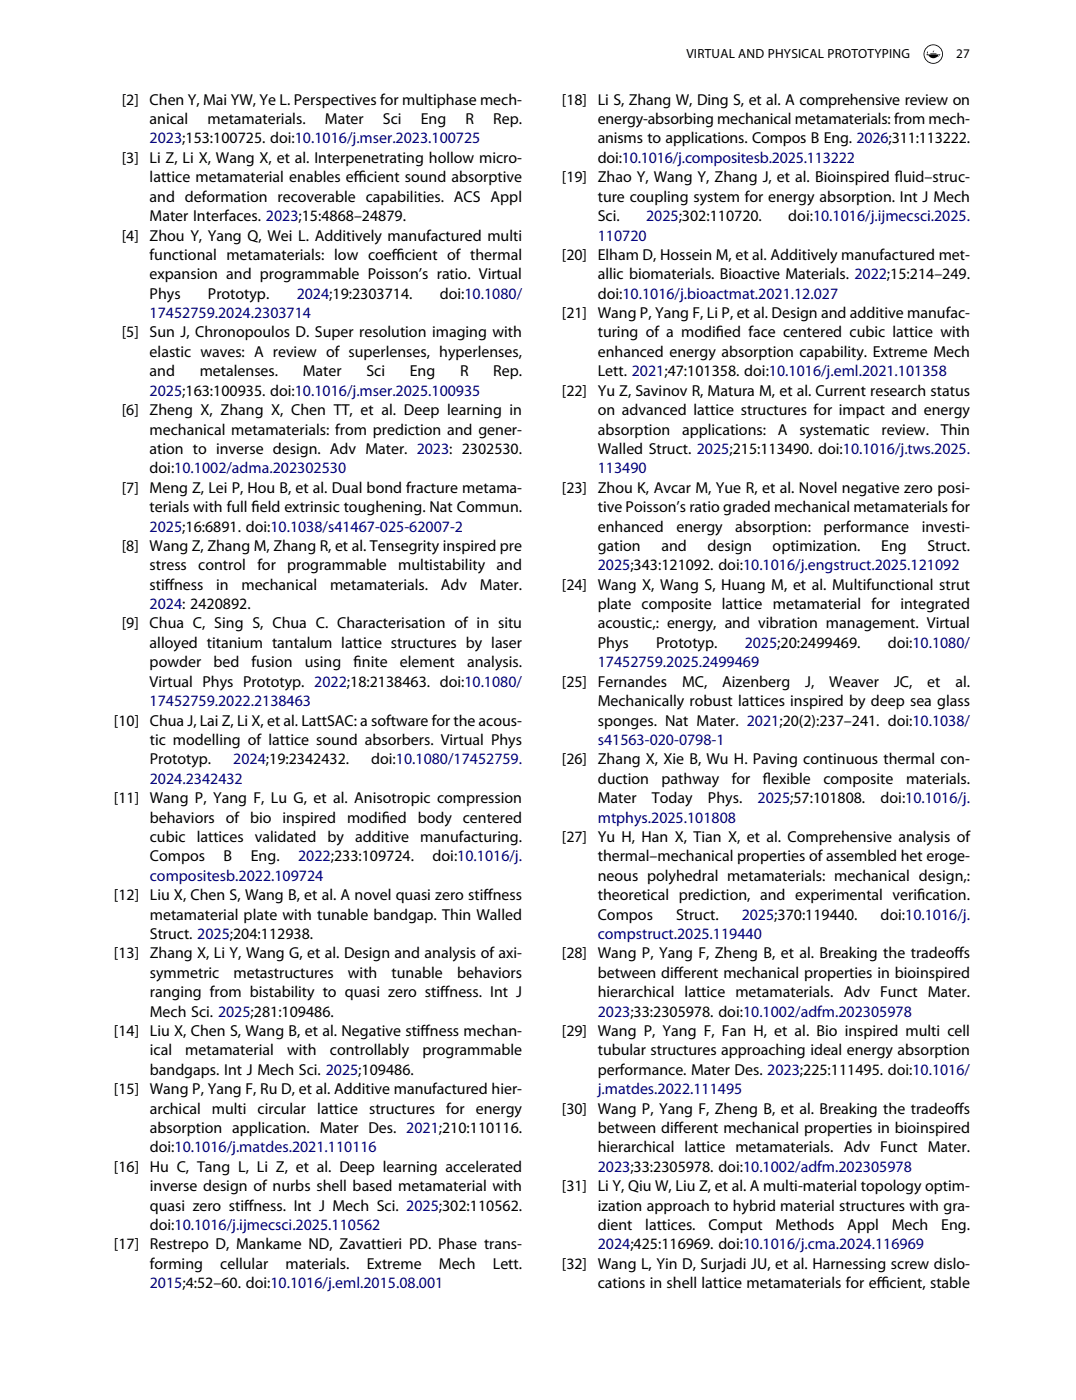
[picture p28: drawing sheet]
<svg xmlns="http://www.w3.org/2000/svg" width="215mm" height="280mm" viewBox="0 0 215 280" stroke-linecap="round" stroke-linejoin="round" font-family="sans-serif">
<defs><g id="words">
<g font-size="3.2">
<text x="24.3" y="20.9">[2] Chen Y, Mai YW, Ye L. Perspectives for multiphase mech-</text>
<text x="112.3" y="20.9">[18] Li S, Zhang W, Ding S, et al. A comprehensive review on</text>
<text x="29.9" y="24.8">anical</text>
<text x="41.5" y="24.8">metamaterials.</text>
<text x="64.9" y="24.8">Mater</text>
<text x="76.5" y="24.8">Sci</text>
<text x="84.1" y="24.8">Eng</text>
<text x="93" y="24.8">R</text>
<text x="98.6" y="24.8">Rep.</text>
<text x="119.4" y="24.8">energy-absorbing mechanical metamaterials: from mech-</text>
<text x="119.4" y="28.7">anisms to applications. Compos B Eng. 2026;311:113222.</text>
<text x="24.3" y="32.6">[3] Li Z, Li X, Wang X, et al. Interpenetrating hollow micro-</text>
<text x="119.4" y="32.6">doi:10.1016/j.compositesb.2025.113222</text>
<text x="29.9" y="40.3">and deformation recoverable capabilities. ACS Appl</text>
<text x="29.9" y="36.5">lattice metamaterial enables ef</text>
<text x="70.7" y="36.5">f</text>
<text x="70.7" y="36.5">icient sound absorptive</text>
<text x="112.3" y="36.5">[19] Zhao Y, Wang Y, Zhang J, et al. Bioinspired f</text>
<text x="119.4" y="40.3">ture coupling system for energy absorption. Int J Mech</text>
<text x="178.8" y="36.5">luid–struc-</text>
<text x="29.9" y="44.2">Mater Interfaces. 2023;15:4868–24879.</text>
<text x="119.4" y="44.2">Sci.</text>
<text x="157.5" y="44.2">doi:10.1016/j.ijmecsci.2025.</text>
<text x="24.3" y="48.1">[4] Zhou Y, Yang Q, Wei L. Additively manufactured multi</text>
<text x="29.9" y="52">functional metamaterials: low coef</text>
<text x="78.3" y="52">f</text>
<text x="78.3" y="52">icient of thermal</text>
<text x="112.3" y="52">[20] Elham D, Hossein M, et al. Additively manufactured met-</text>
<text x="29.9" y="55.9">expansion and programmable Poisson’s ratio. Virtual</text>
<text x="29.9" y="59.7">Phys</text>
<text x="41.5" y="59.7">Prototyp.</text>
<text x="87.9" y="59.7">doi:10.1080/</text>
<text x="119.4" y="55.9">allic biomaterials. Bioactive Materials. 2022;15:214–249.</text>
<text x="119.4" y="59.7">doi:10.1016/j.bioactmat.2021.12.027</text>
<text x="112.3" y="63.6">[21] Wang P, Yang F, Li P, et al. Design and additive manufac-</text>
<text x="24.3" y="67.5">[5] Sun J, Chronopoulos D. Super resolution imaging with</text>
<text x="29.9" y="71.4">elastic waves: A review of superlenses, hyperlenses,</text>
<text x="119.4" y="67.5">turing of a modif</text>
<text x="119.4" y="71.4">enhanced energy absorption capability. Extreme Mech</text>
<text x="143" y="67.5">ied face centered cubic lattice with</text>
<text x="29.9" y="75.3">and</text>
<text x="39.9" y="75.3">metalenses.</text>
<text x="60.5" y="75.3">Mater</text>
<text x="73.2" y="75.3">Sci</text>
<text x="81.9" y="75.3">Eng</text>
<text x="91.9" y="75.3">R</text>
<text x="98.6" y="75.3">Rep.</text>
<text x="119.4" y="75.3">Lett. 2021;47:101358. doi:10.1016/j.eml.2021.101358</text>
<text x="24.3" y="83">[6] Zheng X, Zhang X, Chen TT, et al. Deep learning in</text>
<text x="112.3" y="79.1">[22] Yu Z, Savinov R, Matura M, et al. Current research status</text>
<text x="119.4" y="83">on advanced lattice structures for impact and energy</text>
<text x="29.9" y="86.9">mechanical metamaterials: from prediction and gener-</text>
<text x="119.4" y="86.9">absorption</text>
<text x="136.3" y="86.9">applications:</text>
<text x="155.4" y="86.9">A</text>
<text x="159.7" y="86.9">systematic</text>
<text x="176.1" y="86.9">review.</text>
<text x="188" y="86.9">Thin</text>
<text x="29.9" y="94.7">doi:10.1002/adma.202302530</text>
<text x="29.9" y="90.8">ation to inverse design. Adv Mater. 2023: 2302530.</text>
<text x="119.4" y="90.8">Walled Struct. 2025;215:113490. doi:10.1016/j.tws.2025.</text>
<text x="24.3" y="98.5">[7] Meng Z, Lei P, Hou B, et al. Dual bond fracture metama-</text>
<text x="112.3" y="98.5">[23] Zhou K, Avcar M, Yue R, et al. Novel negative zero posi-</text>
<text x="29.9" y="102.4">terials with full f</text>
<text x="50.3" y="102.4">ield extrinsic toughening. Nat Commun.</text>
<text x="119.4" y="102.4">tive Poisson’s ratio graded mechanical metamaterials for</text>
<text x="119.4" y="106.3">enhanced</text>
<text x="135.2" y="106.3">energy</text>
<text x="146.9" y="106.3">absorption:</text>
<text x="164.6" y="106.3">performance</text>
<text x="184.2" y="106.3">investi-</text>
<text x="24.3" y="110.2">[8] Wang Z, Zhang M, Zhang R, et al. Tensegrity inspired pre</text>
<text x="119.4" y="110.2">gation</text>
<text x="132.2" y="110.2">and</text>
<text x="141.4" y="110.2">design</text>
<text x="154.4" y="110.2">optimization.</text>
<text x="176.1" y="110.2">Eng</text>
<text x="185.3" y="110.2">Struct.</text>
<text x="29.9" y="114.1">stress</text>
<text x="29.9" y="117.9">stif</text>
<text x="33" y="117.9">fness</text>
<text x="39.6" y="114.1">control</text>
<text x="43.2" y="117.9">in</text>
<text x="48.2" y="117.9">mechanical</text>
<text x="51.4" y="114.1">for</text>
<text x="57.4" y="114.1">programmable</text>
<text x="65.9" y="117.9">metamaterials.</text>
<text x="79.6" y="114.1">multistability</text>
<text x="88.1" y="117.9">Adv</text>
<text x="95.9" y="117.9">Mater.</text>
<text x="99.2" y="114.1">and</text>
<text x="112.3" y="117.9">[24] Wang X, Wang S, Huang M, et al. Multifunctional strut</text>
<text x="24.3" y="125.7">[9] Chua C, Sing S, Chua C. Characterisation of in situ</text>
<text x="119.4" y="125.7">acoustic,: energy, and vibration management. Virtual</text>
<text x="119.4" y="121.8">plate composite lattice metamaterial for integrated</text>
<text x="29.9" y="129.6">alloyed titanium tantalum lattice structures by laser</text>
<text x="119.4" y="129.6">Phys</text>
<text x="131.1" y="129.6">Prototyp.</text>
<text x="177.4" y="129.6">doi:10.1080/</text>
<text x="29.9" y="137.3">Virtual Phys Prototyp. 2022;18:2138463. doi:10.1080/</text>
<text x="29.9" y="133.5">powder</text>
<text x="42.6" y="133.5">bed</text>
<text x="50.3" y="133.5">fusion</text>
<text x="60.9" y="133.5">using</text>
<text x="70.7" y="133.5">f</text>
<text x="70.7" y="133.5">inite</text>
<text x="79.9" y="133.5">element</text>
<text x="93.3" y="133.5">analysis.</text>
<text x="112.3" y="137.3">[25] Fernandes</text>
<text x="136.3" y="137.3">MC,</text>
<text x="144.3" y="137.3">Aizenberg</text>
<text x="160.9" y="137.3">J,</text>
<text x="165.7" y="137.3">Weaver</text>
<text x="178.6" y="137.3">JC,</text>
<text x="185.3" y="137.3">et</text>
<text x="190.9" y="137.3">al.</text>
<text x="119.4" y="141.2">Mechanically robust lattices inspired by deep sea glass</text>
<text x="22.8" y="145.1">[10] Chua J, Lai Z, Li X, et al. LattSAC: a software for the acous-</text>
<text x="29.9" y="149">tic modelling of lattice sound absorbers. Virtual Phys</text>
<text x="119.4" y="145.1">sponges. Nat Mater. 2021;20(2):237–241. doi:10.1038/</text>
<text x="29.9" y="152.9">Prototyp.</text>
<text x="74.2" y="152.9">doi:10.1080/17452759.</text>
<text x="112.3" y="152.9">[26] Zhang X, Xie B, Wu H. Paving continuous thermal con-</text>
<text x="22.8" y="160.6">[11] Wang P, Yang F, Lu G, et al. Anisotropic compression</text>
<text x="119.4" y="160.6">Mater</text>
<text x="119.4" y="156.8">duction</text>
<text x="130.3" y="160.6">Today</text>
<text x="132.2" y="156.8">pathway</text>
<text x="141.5" y="160.6">Phys.</text>
<text x="146.2" y="156.8">for</text>
<text x="152.4" y="156.8">f</text>
<text x="152.4" y="156.8">lexible</text>
<text x="164.5" y="156.8">composite</text>
<text x="176" y="160.6">doi:10.1016/j.</text>
<text x="181" y="156.8">materials.</text>
<text x="29.9" y="164.5">behaviors of bio inspired modif</text>
<text x="76.3" y="164.5">ied body centered</text>
<text x="29.9" y="168.4">cubic lattices</text>
<text x="29.9" y="172.3">Compos</text>
<text x="44.7" y="172.3">B</text>
<text x="50.1" y="172.3">Eng.</text>
<text x="50.9" y="168.4">validated</text>
<text x="65.5" y="168.4">by additive</text>
<text x="84" y="168.4">manufacturing.</text>
<text x="86.4" y="172.3">doi:10.1016/j.</text>
<text x="112.3" y="168.4">[27] Yu H, Han X, Tian X, et al. Comprehensive analysis of</text>
<text x="119.4" y="172.3">thermal–mechanical properties of assembled het eroge-</text>
<text x="119.4" y="176.2">neous polyhedral metamaterials: mechanical design,:</text>
<text x="22.8" y="180">[12] Liu X, Chen S, Wang B, et al. A novel quasi zero stif</text>
<text x="29.9" y="183.9">metamaterial plate with tunable bandgap. Thin Walled</text>
<text x="96.6" y="180">fness</text>
<text x="119.4" y="180">theoretical prediction, and experimental verif</text>
<text x="119.4" y="183.9">Compos</text>
<text x="135.1" y="183.9">Struct.</text>
<text x="175.9" y="183.9">doi:10.1016/j.</text>
<text x="183.3" y="180">ication.</text>
<text x="22.8" y="191.7">[13] Zhang X, Li Y, Wang G, et al. Design and analysis of axi-</text>
<text x="29.9" y="187.8">Struct. 2025;204:112938.</text>
<text x="112.3" y="191.7">[28] Wang P, Yang F, Zheng B, et al. Breaking the tradeof</text>
<text x="190.7" y="191.7">fs</text>
<text x="29.9" y="195.6">symmetric</text>
<text x="46.7" y="195.6">metastructures</text>
<text x="69.5" y="195.6">with</text>
<text x="78.2" y="195.6">tunable</text>
<text x="91.3" y="195.6">behaviors</text>
<text x="119.4" y="195.6">between dif</text>
<text x="134.7" y="195.6">ferent mechanical properties in bioinspired</text>
<text x="29.9" y="199.4">ranging from bistability to quasi zero stif</text>
<text x="29.9" y="203.3">Mech Sci. 2025;281:109486.</text>
<text x="88" y="199.4">fness. Int J</text>
<text x="119.4" y="199.4">hierarchical lattice metamaterials. Adv Funct Mater.</text>
<text x="22.8" y="207.2">[14] Liu X, Chen S, Wang B, et al. Negative stif</text>
<text x="84.1" y="207.2">fness mechan-</text>
<text x="112.3" y="207.2">[29] Wang P, Yang F, Fan H, et al. Bio inspired multi cell</text>
<text x="29.9" y="211.1">ical</text>
<text x="29.9" y="215">bandgaps. Int J Mech Sci. 2025;109486.</text>
<text x="37" y="211.1">metamaterial</text>
<text x="57.4" y="211.1">with</text>
<text x="65.9" y="211.1">controllably</text>
<text x="84.4" y="211.1">programmable</text>
<text x="119.4" y="215">performance. Mater Des. 2023;225:111495. doi:10.1016/</text>
<text x="119.4" y="211.1">tubular structures approaching ideal energy absorption</text>
<text x="22.8" y="218.8">[15] Wang P, Yang F, Ru D, et al. Additive manufactured hier-</text>
<text x="29.9" y="226.6">absorption application. Mater Des. 2021;210:110116.</text>
<text x="29.9" y="222.7">archical multi circular</text>
<text x="63.4" y="222.7">lattice structures for energy</text>
<text x="112.3" y="222.7">[30] Wang P, Yang F, Zheng B, et al. Breaking the tradeof</text>
<text x="119.4" y="226.6">between dif</text>
<text x="134.7" y="226.6">ferent mechanical properties in bioinspired</text>
<text x="190.7" y="222.7">fs</text>
<text x="29.9" y="230.5">doi:10.1016/j.matdes.2021.110116</text>
<text x="119.4" y="230.5">hierarchical lattice metamaterials. Adv Funct Mater.</text>
<text x="22.8" y="234.4">[16] Hu C, Tang L, Li Z, et al. Deep learning accelerated</text>
<text x="29.9" y="238.2">inverse design of nurbs shell based metamaterial with</text>
<text x="112.3" y="238.2">[31] Li Y, Qiu W, Liu Z, et al. A multi-material topology optim-</text>
<text x="29.9" y="242.1">quasi zero stif</text>
<text x="48.8" y="242.1">fness. Int J Mech Sci. 2025;302:110562.</text>
<text x="119.4" y="242.1">ization approach to hybrid material structures with gra-</text>
<text x="22.8" y="249.9">[17] Restrepo D, Mankame ND, Zavattieri PD. Phase trans-</text>
<text x="29.9" y="246">doi:10.1016/j.ijmecsci.2025.110562</text>
<text x="119.4" y="246">dient</text>
<text x="128.9" y="246">lattices.</text>
<text x="141.6" y="246">Comput</text>
<text x="155" y="246">Methods</text>
<text x="169.3" y="246">Appl</text>
<text x="178.2" y="246">Mech</text>
<text x="188.1" y="246">Eng.</text>
<text x="29.9" y="253.8">forming</text>
<text x="44" y="253.8">cellular</text>
<text x="57" y="253.8">materials.</text>
<text x="73.3" y="253.8">Extreme</text>
<text x="87.7" y="253.8">Mech</text>
<text x="98.5" y="253.8">Lett.</text>
<text x="112.3" y="253.8">[32] Wang L, Yin D, Surjadi JU, et al. Harnessing screw dislo-</text>
<text x="119.4" y="257.6">cations in shell lattice metamaterials for ef</text>
<text x="175.2" y="257.6">f</text>
<text x="175.2" y="257.6">icient, stable</text>
</g>
<g font-size="3.2" fill="#010181">
<text x="29.9" y="28.7">2023;153:100725. doi:10.1016/j.mser.2023.100725</text>
<text x="129.1" y="44.2">2025;302:110720.</text>
<text x="119.4" y="48.1">110720</text>
<text x="59.3" y="59.7">2024;19:2303714.</text>
<text x="29.9" y="63.6">17452759.2024.2303714</text>
<text x="29.9" y="79.1">2025;163:100935. doi:10.1016/j.mser.2025.100935</text>
<text x="119.4" y="94.7">113490</text>
<text x="29.9" y="106.3">2025;16:6891. doi:10.1038/s41467-025-62007-2</text>
<text x="119.4" y="114.1">2025;343:121092. doi:10.1016/j.engstruct.2025.121092</text>
<text x="29.9" y="121.8">2024: 2420892.</text>
<text x="148.8" y="129.6">2025;20:2499469.</text>
<text x="119.4" y="133.5">17452759.2025.2499469</text>
<text x="29.9" y="141.2">17452759.2022.2138463</text>
<text x="119.4" y="149">s41563-020-0798-1</text>
<text x="46.6" y="152.9">2024;19:2342432.</text>
<text x="29.9" y="156.8">2024.2342432</text>
<text x="151.4" y="160.6">2025;57:101808.</text>
<text x="119.4" y="164.5">mtphys.2025.101808</text>
<text x="59.6" y="172.3">2022;233:109724.</text>
<text x="29.9" y="176.2">compositesb.2022.109724</text>
<text x="148.2" y="183.9">2025;370:119440.</text>
<text x="119.4" y="187.8">compstruct.2025.119440</text>
<text x="119.4" y="203.3">2023;33:2305978. doi:10.1002/adfm.202305978</text>
<text x="119.4" y="218.8">j.matdes.2022.111495</text>
<text x="119.4" y="234.4">2023;33:2305978. doi:10.1002/adfm.202305978</text>
<text x="119.4" y="249.9">2024;425:116969. doi:10.1016/j.cma.2024.116969</text>
<text x="29.9" y="257.6">2015;4:52–60. doi:10.1016/j.eml.2015.08.001</text>
</g>
<g font-size="2.6">
<text x="137.1" y="11.6">VIRTUAL AND PHYSICAL PROTOTYPING</text>
<text x="191.1" y="11.6">27</text>
</g>
</g></defs>
<g fill="#000">
<path d="M185.3 10.2v.5l-.1-.1zM185.9 10.6h1.2zM185.9 10.8h1.2zM186.5 10.2l.2-.1-.2 .4-.1-.1z"/>
<path d="M184.7 10.8a1.8 1.8 0 0 1 3.6 0 1.8 1.8 0 0 1-3.6 0zM184.5 10.8a1.95 1.95 0 0 0 3.9 0 1.95 1.95 0 0 0-3.9 0z"/>
<path d="M187.5 11l.3-.1-.5 .4zM185.1 10.9l.1 .1h.3a1.12 1.12 0 0 0 1.8 .3 .67 .67 0 0 0 .6-.5z"/>
</g>
<use href="#words"/>
</svg>
